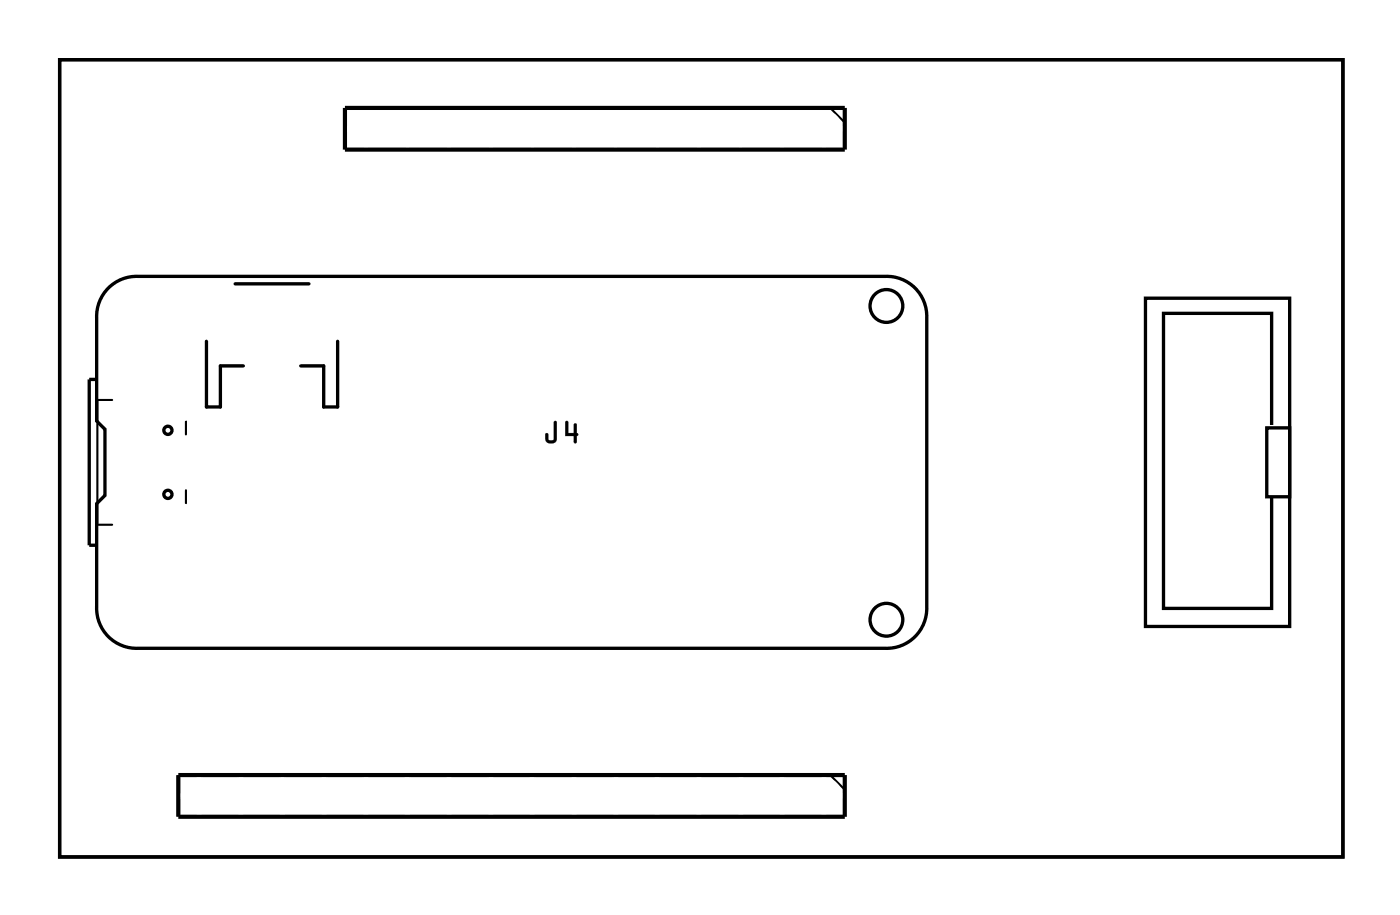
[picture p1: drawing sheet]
<svg xmlns="http://www.w3.org/2000/svg" width="85mm" height="56mm" viewBox="0 0 85 56" stroke-linecap="round" stroke-linejoin="round" font-family="sans-serif">
<g fill="none" stroke="#000" stroke-width=".2">
<path d="M3.6 3.6h78.3v48.6h-78.3zM6.6 17.5a2.44 2.44 0 0 1 1.8-.7h45.6a2.44 2.44 0 0 1 2.5 2.6v17.6a2.44 2.44 0 0 1-2.5 2.5h-45.6a2.44 2.44 0 0 1-2.5-2.5v-6.3l.5-.5v-4l-.5-.6v-6.2a2.44 2.44 0 0 1 .7-1.9zM14.3 17.3h4.5M69.9 18.2h8.7v20h-8.7zM5.8 23.1h-.4v10.1h.4M12.6 20.8v4h.8v-2.5h1.4M20.6 20.8v4h-.9v-2.5h-1.4M77.2 26.1h1.4v4.2h-1.4zM77.5 25.9v-6.8h-6.5v18h6.5v-6.8"/>
<circle cx="54.1" cy="18.6" r="1"/>
<circle cx="10.2" cy="30.1" r=".25"/>
<circle cx="10.2" cy="26.2" r=".25"/>
<circle cx="54.1" cy="37.8" r="1"/>
</g>
<g fill="#000">
<path d="M3.6 3.6h78.3v48.6h-78.3zM3.6 3.6v48.6h78.3v-48.6z"/>
<path d="M33.8 25.7h.2l-.1 1.1-.1 .2h-.4l-.1-.2v-.4h.1l.1 .4h.2zM33.8 25.7v1.1h-.3l-.2-.4v.3a.38 .38 0 0 0 .6 .2l.1-.2v-1zM34.5 25.7h.2v.7h.3v-.6h.2v.6l.1 .1-.1 .1v.3a.09 .09 0 0 1-.1 .1 .09 .09 0 0 1-.1-.1v-.3h-.5zM34.5 25.7v.9l.5-.1v.4l.1 .1 .1-.5v-.1l-.1-.6h-.1v.6h-.4v-.7z"/>
<path d="M33.8 25.7h.2v1a.36 .36 0 0 1-.4 .3 .36 .36 0 0 1-.3-.3v-.3h.1l.1 .4h.3zM34.5 25.7h.1l.1 .7h.3v-.6h.2v.6l.1 .1-.1 .1-.1 .4-.1-.1v-.3h-.5z"/>
</g>
<path d="M50.6 6.6l.9 .9M6.8 24.4h-.9v7.6h.9M11.3 25.7v.8M11.3 29.9v.8M50.6 47.2l.9 .9" fill="none" stroke="#000" stroke-width=".13"/>
<path d="M21 6.6h30.5v2.5h-30.5zM10.9 47.2h40.6v2.6h-40.6z" fill="none" stroke="#000" stroke-width=".25"/>
<circle cx="8.3" cy="37.1" r="1.5" fill="#fff"/>
<circle cx="8.3" cy="37.1" r="1.5" fill="none" stroke="#fff" stroke-width=".76" stroke-linecap="butt"/>
<circle cx="8.3" cy="24.6" r=".83" fill="#fff"/>
<circle cx="8.3" cy="24.6" r=".83" fill="none" stroke="#fff" stroke-width="1" stroke-linecap="butt"/>
<path d="M7.5 23.7h1.7v1.7h-1.7z" fill="#fff"/>
<path d="M7.5 23.7h1.7v1.7h-1.7z" fill="none" stroke="#fff" stroke-width="1" stroke-linecap="butt"/>
<circle cx="11.1" cy="24.9" r=".53" fill="#fff"/>
<circle cx="11.1" cy="24.9" r=".53" fill="none" stroke="#fff" stroke-width=".51"/>
<path d="M10.6 23.8h1.1v1.6h-1.1zM10.6 24.9a.55 .55 0 0 0 1.1 0 .55 .55 0 0 0-1.1 0z" fill="#fff"/>
<g fill="none" stroke="#fff" stroke-width=".25">
<path d="M10.6 23.8h1.1v1.6h-1.1z"/>
<circle cx="11.1" cy="24.9" r=".53"/>
</g>
<circle cx="50.2" cy="38.3" r=".62" fill="#fff"/>
<circle cx="50.2" cy="38.3" r=".62" fill="none" stroke="#fff" stroke-width=".59"/>
<circle cx="47.7" cy="38.3" r=".62" fill="#fff"/>
<circle cx="47.7" cy="38.3" r=".62" fill="none" stroke="#fff" stroke-width=".59"/>
<circle cx="45.2" cy="38.3" r=".62" fill="#fff"/>
<circle cx="45.2" cy="38.3" r=".62" fill="none" stroke="#fff" stroke-width=".59"/>
<circle cx="42.6" cy="38.3" r=".62" fill="#fff"/>
<circle cx="42.6" cy="38.3" r=".62" fill="none" stroke="#fff" stroke-width=".59"/>
<circle cx="40.1" cy="38.3" r=".62" fill="#fff"/>
<circle cx="40.1" cy="38.3" r=".62" fill="none" stroke="#fff" stroke-width=".59"/>
<circle cx="37.5" cy="38.3" r=".62" fill="#fff"/>
<circle cx="37.5" cy="38.3" r=".62" fill="none" stroke="#fff" stroke-width=".59"/>
<circle cx="35" cy="38.3" r=".62" fill="#fff"/>
<circle cx="35" cy="38.3" r=".62" fill="none" stroke="#fff" stroke-width=".59"/>
<circle cx="32.5" cy="38.3" r=".62" fill="#fff"/>
<circle cx="32.5" cy="38.3" r=".62" fill="none" stroke="#fff" stroke-width=".59"/>
<circle cx="29.9" cy="38.3" r=".62" fill="#fff"/>
<circle cx="29.9" cy="38.3" r=".62" fill="none" stroke="#fff" stroke-width=".59"/>
<circle cx="8.3" cy="19.3" r="1.5" fill="#fff"/>
<circle cx="8.3" cy="19.3" r="1.5" fill="none" stroke="#fff" stroke-width=".76" stroke-linecap="butt"/>
<circle cx="27.4" cy="38.3" r=".62" fill="#fff"/>
<circle cx="27.4" cy="38.3" r=".62" fill="none" stroke="#fff" stroke-width=".59"/>
<circle cx="24.8" cy="38.3" r=".62" fill="#fff"/>
<circle cx="24.8" cy="38.3" r=".62" fill="none" stroke="#fff" stroke-width=".59"/>
<circle cx="22.3" cy="38.3" r=".62" fill="#fff"/>
<circle cx="22.3" cy="38.3" r=".62" fill="none" stroke="#fff" stroke-width=".59"/>
<circle cx="19.8" cy="38.3" r=".62" fill="#fff"/>
<circle cx="19.8" cy="38.3" r=".62" fill="none" stroke="#fff" stroke-width=".59"/>
<circle cx="17.2" cy="38.3" r=".62" fill="#fff"/>
<circle cx="17.2" cy="38.3" r=".62" fill="none" stroke="#fff" stroke-width=".59"/>
<circle cx="14.7" cy="38.3" r=".62" fill="#fff"/>
<circle cx="14.7" cy="38.3" r=".62" fill="none" stroke="#fff" stroke-width=".59"/>
<circle cx="12.1" cy="38.3" r=".62" fill="#fff"/>
<circle cx="12.1" cy="38.3" r=".62" fill="none" stroke="#fff" stroke-width=".59"/>
<circle cx="22.3" cy="18" r=".62" fill="#fff"/>
<circle cx="22.3" cy="18" r=".62" fill="none" stroke="#fff" stroke-width=".59"/>
<circle cx="24.8" cy="18" r=".62" fill="#fff"/>
<circle cx="24.8" cy="18" r=".62" fill="none" stroke="#fff" stroke-width=".59"/>
<circle cx="27.4" cy="18" r=".62" fill="#fff"/>
<circle cx="27.4" cy="18" r=".62" fill="none" stroke="#fff" stroke-width=".59"/>
<circle cx="29.9" cy="18" r=".62" fill="#fff"/>
<circle cx="29.9" cy="18" r=".62" fill="none" stroke="#fff" stroke-width=".59"/>
<circle cx="32.5" cy="18" r=".62" fill="#fff"/>
<circle cx="32.5" cy="18" r=".62" fill="none" stroke="#fff" stroke-width=".59"/>
<circle cx="35" cy="18" r=".62" fill="#fff"/>
<circle cx="35" cy="18" r=".62" fill="none" stroke="#fff" stroke-width=".59"/>
<circle cx="37.5" cy="18" r=".62" fill="#fff"/>
<circle cx="37.5" cy="18" r=".62" fill="none" stroke="#fff" stroke-width=".59"/>
<circle cx="40.1" cy="18" r=".62" fill="#fff"/>
<circle cx="40.1" cy="18" r=".62" fill="none" stroke="#fff" stroke-width=".59"/>
<circle cx="42.6" cy="18" r=".62" fill="#fff"/>
<circle cx="42.6" cy="18" r=".62" fill="none" stroke="#fff" stroke-width=".59"/>
<circle cx="45.2" cy="18" r=".62" fill="#fff"/>
<circle cx="45.2" cy="18" r=".62" fill="none" stroke="#fff" stroke-width=".59"/>
<circle cx="47.7" cy="18" r=".62" fill="#fff"/>
<circle cx="47.7" cy="18" r=".62" fill="none" stroke="#fff" stroke-width=".59"/>
<circle cx="50.2" cy="18" r=".62" fill="#fff"/>
<circle cx="50.2" cy="18" r=".62" fill="none" stroke="#fff" stroke-width=".59"/>
<circle cx="11.1" cy="31.5" r=".53" fill="#fff"/>
<circle cx="11.1" cy="31.5" r=".53" fill="none" stroke="#fff" stroke-width=".51"/>
<path d="M10.6 30.9h1.1v1.6h-1.1zM10.6 31.5a.55 .55 0 0 0 1.1 0 .55 .55 0 0 0-1.1 0z" fill="#fff"/>
<g fill="none" stroke="#fff" stroke-width=".25">
<path d="M10.6 30.9h1.1v1.6h-1.1z"/>
<circle cx="11.1" cy="31.5" r=".53"/>
</g>
<circle cx="8.3" cy="31.8" r=".83" fill="#fff"/>
<circle cx="8.3" cy="31.8" r=".83" fill="none" stroke="#fff" stroke-width="1" stroke-linecap="butt"/>
<path d="M7.5 30.9h1.7v1.7h-1.7z" fill="#fff"/>
<path d="M7.5 30.9h1.7v1.7h-1.7z" fill="none" stroke="#fff" stroke-width="1" stroke-linecap="butt"/>
<path d="M74.9 32.5h1.5v1.5h-1.5z" fill="#fff"/>
<path d="M74.9 32.5h1.5v1.5h-1.5z" fill="none" stroke="#fff" stroke-width=".69" stroke-linecap="butt"/>
<circle cx="73.1" cy="33.2" r=".72" fill="#fff"/>
<circle cx="73.1" cy="33.2" r=".72" fill="none" stroke="#fff" stroke-width=".69" stroke-linecap="butt"/>
<circle cx="73.1" cy="30.7" r=".72" fill="#fff"/>
<circle cx="73.1" cy="30.7" r=".72" fill="none" stroke="#fff" stroke-width=".69" stroke-linecap="butt"/>
<circle cx="73.1" cy="28.2" r=".72" fill="#fff"/>
<circle cx="73.1" cy="28.2" r=".72" fill="none" stroke="#fff" stroke-width=".69" stroke-linecap="butt"/>
<circle cx="73.1" cy="25.6" r=".72" fill="#fff"/>
<circle cx="73.1" cy="25.6" r=".72" fill="none" stroke="#fff" stroke-width=".69" stroke-linecap="butt"/>
<circle cx="73.1" cy="23.1" r=".72" fill="#fff"/>
<circle cx="73.1" cy="23.1" r=".72" fill="none" stroke="#fff" stroke-width=".69" stroke-linecap="butt"/>
<circle cx="75.6" cy="33.2" r=".72" fill="#fff"/>
<circle cx="75.6" cy="33.2" r=".72" fill="none" stroke="#fff" stroke-width=".69" stroke-linecap="butt"/>
<circle cx="75.6" cy="30.7" r=".72" fill="#fff"/>
<circle cx="75.6" cy="30.7" r=".72" fill="none" stroke="#fff" stroke-width=".69" stroke-linecap="butt"/>
<circle cx="75.6" cy="28.2" r=".72" fill="#fff"/>
<circle cx="75.6" cy="28.2" r=".72" fill="none" stroke="#fff" stroke-width=".69" stroke-linecap="butt"/>
<circle cx="75.6" cy="25.6" r=".72" fill="#fff"/>
<circle cx="75.6" cy="25.6" r=".72" fill="none" stroke="#fff" stroke-width=".69" stroke-linecap="butt"/>
<circle cx="75.6" cy="23.1" r=".72" fill="#fff"/>
<circle cx="75.6" cy="23.1" r=".72" fill="none" stroke="#fff" stroke-width=".69" stroke-linecap="butt"/>
<circle cx="50.2" cy="7.8" r=".74" fill="#fff"/>
<circle cx="50.2" cy="7.8" r=".74" fill="none" stroke="#fff" stroke-width=".76" stroke-linecap="butt"/>
<circle cx="47.7" cy="7.8" r=".74" fill="#fff"/>
<circle cx="47.7" cy="7.8" r=".74" fill="none" stroke="#fff" stroke-width=".76" stroke-linecap="butt"/>
<circle cx="45.2" cy="7.8" r=".74" fill="#fff"/>
<circle cx="45.2" cy="7.8" r=".74" fill="none" stroke="#fff" stroke-width=".76" stroke-linecap="butt"/>
<circle cx="42.6" cy="7.8" r=".74" fill="#fff"/>
<circle cx="42.6" cy="7.8" r=".74" fill="none" stroke="#fff" stroke-width=".76" stroke-linecap="butt"/>
<circle cx="40.1" cy="7.8" r=".74" fill="#fff"/>
<circle cx="40.1" cy="7.8" r=".74" fill="none" stroke="#fff" stroke-width=".76" stroke-linecap="butt"/>
<circle cx="37.5" cy="7.8" r=".74" fill="#fff"/>
<circle cx="37.5" cy="7.8" r=".74" fill="none" stroke="#fff" stroke-width=".76" stroke-linecap="butt"/>
<circle cx="35" cy="7.8" r=".74" fill="#fff"/>
<circle cx="35" cy="7.8" r=".74" fill="none" stroke="#fff" stroke-width=".76" stroke-linecap="butt"/>
<circle cx="32.5" cy="7.8" r=".74" fill="#fff"/>
<circle cx="32.5" cy="7.8" r=".74" fill="none" stroke="#fff" stroke-width=".76" stroke-linecap="butt"/>
<circle cx="29.9" cy="7.8" r=".74" fill="#fff"/>
<circle cx="29.9" cy="7.8" r=".74" fill="none" stroke="#fff" stroke-width=".76" stroke-linecap="butt"/>
<circle cx="27.4" cy="7.8" r=".74" fill="#fff"/>
<circle cx="27.4" cy="7.8" r=".74" fill="none" stroke="#fff" stroke-width=".76" stroke-linecap="butt"/>
<circle cx="24.8" cy="7.8" r=".74" fill="#fff"/>
<circle cx="24.8" cy="7.8" r=".74" fill="none" stroke="#fff" stroke-width=".76" stroke-linecap="butt"/>
<circle cx="22.3" cy="7.8" r=".74" fill="#fff"/>
<circle cx="22.3" cy="7.8" r=".74" fill="none" stroke="#fff" stroke-width=".76" stroke-linecap="butt"/>
<circle cx="50.2" cy="48.5" r=".74" fill="#fff"/>
<circle cx="50.2" cy="48.5" r=".74" fill="none" stroke="#fff" stroke-width=".76" stroke-linecap="butt"/>
<circle cx="47.7" cy="48.5" r=".74" fill="#fff"/>
<circle cx="47.7" cy="48.5" r=".74" fill="none" stroke="#fff" stroke-width=".76" stroke-linecap="butt"/>
<circle cx="45.2" cy="48.5" r=".74" fill="#fff"/>
<circle cx="45.2" cy="48.5" r=".74" fill="none" stroke="#fff" stroke-width=".76" stroke-linecap="butt"/>
<circle cx="42.6" cy="48.5" r=".74" fill="#fff"/>
<circle cx="42.6" cy="48.5" r=".74" fill="none" stroke="#fff" stroke-width=".76" stroke-linecap="butt"/>
<circle cx="40.1" cy="48.5" r=".74" fill="#fff"/>
<circle cx="40.1" cy="48.5" r=".74" fill="none" stroke="#fff" stroke-width=".76" stroke-linecap="butt"/>
<circle cx="37.5" cy="48.5" r=".74" fill="#fff"/>
<circle cx="37.5" cy="48.5" r=".74" fill="none" stroke="#fff" stroke-width=".76" stroke-linecap="butt"/>
<circle cx="35" cy="48.5" r=".74" fill="#fff"/>
<circle cx="35" cy="48.5" r=".74" fill="none" stroke="#fff" stroke-width=".76" stroke-linecap="butt"/>
<circle cx="32.5" cy="48.5" r=".74" fill="#fff"/>
<circle cx="32.5" cy="48.5" r=".74" fill="none" stroke="#fff" stroke-width=".76" stroke-linecap="butt"/>
<circle cx="29.9" cy="48.5" r=".74" fill="#fff"/>
<circle cx="29.9" cy="48.5" r=".74" fill="none" stroke="#fff" stroke-width=".76" stroke-linecap="butt"/>
<circle cx="27.4" cy="48.5" r=".74" fill="#fff"/>
<circle cx="27.4" cy="48.5" r=".74" fill="none" stroke="#fff" stroke-width=".76" stroke-linecap="butt"/>
<circle cx="24.8" cy="48.5" r=".74" fill="#fff"/>
<circle cx="24.8" cy="48.5" r=".74" fill="none" stroke="#fff" stroke-width=".76" stroke-linecap="butt"/>
<circle cx="22.3" cy="48.5" r=".74" fill="#fff"/>
<circle cx="22.3" cy="48.5" r=".74" fill="none" stroke="#fff" stroke-width=".76" stroke-linecap="butt"/>
<circle cx="19.8" cy="48.5" r=".74" fill="#fff"/>
<circle cx="19.8" cy="48.5" r=".74" fill="none" stroke="#fff" stroke-width=".76" stroke-linecap="butt"/>
<circle cx="17.2" cy="48.5" r=".74" fill="#fff"/>
<circle cx="17.2" cy="48.5" r=".74" fill="none" stroke="#fff" stroke-width=".76" stroke-linecap="butt"/>
<circle cx="14.7" cy="48.5" r=".74" fill="#fff"/>
<circle cx="14.7" cy="48.5" r=".74" fill="none" stroke="#fff" stroke-width=".76" stroke-linecap="butt"/>
<circle cx="12.1" cy="48.5" r=".74" fill="#fff"/>
<circle cx="12.1" cy="48.5" r=".74" fill="none" stroke="#fff" stroke-width=".76" stroke-linecap="butt"/>
</svg>
